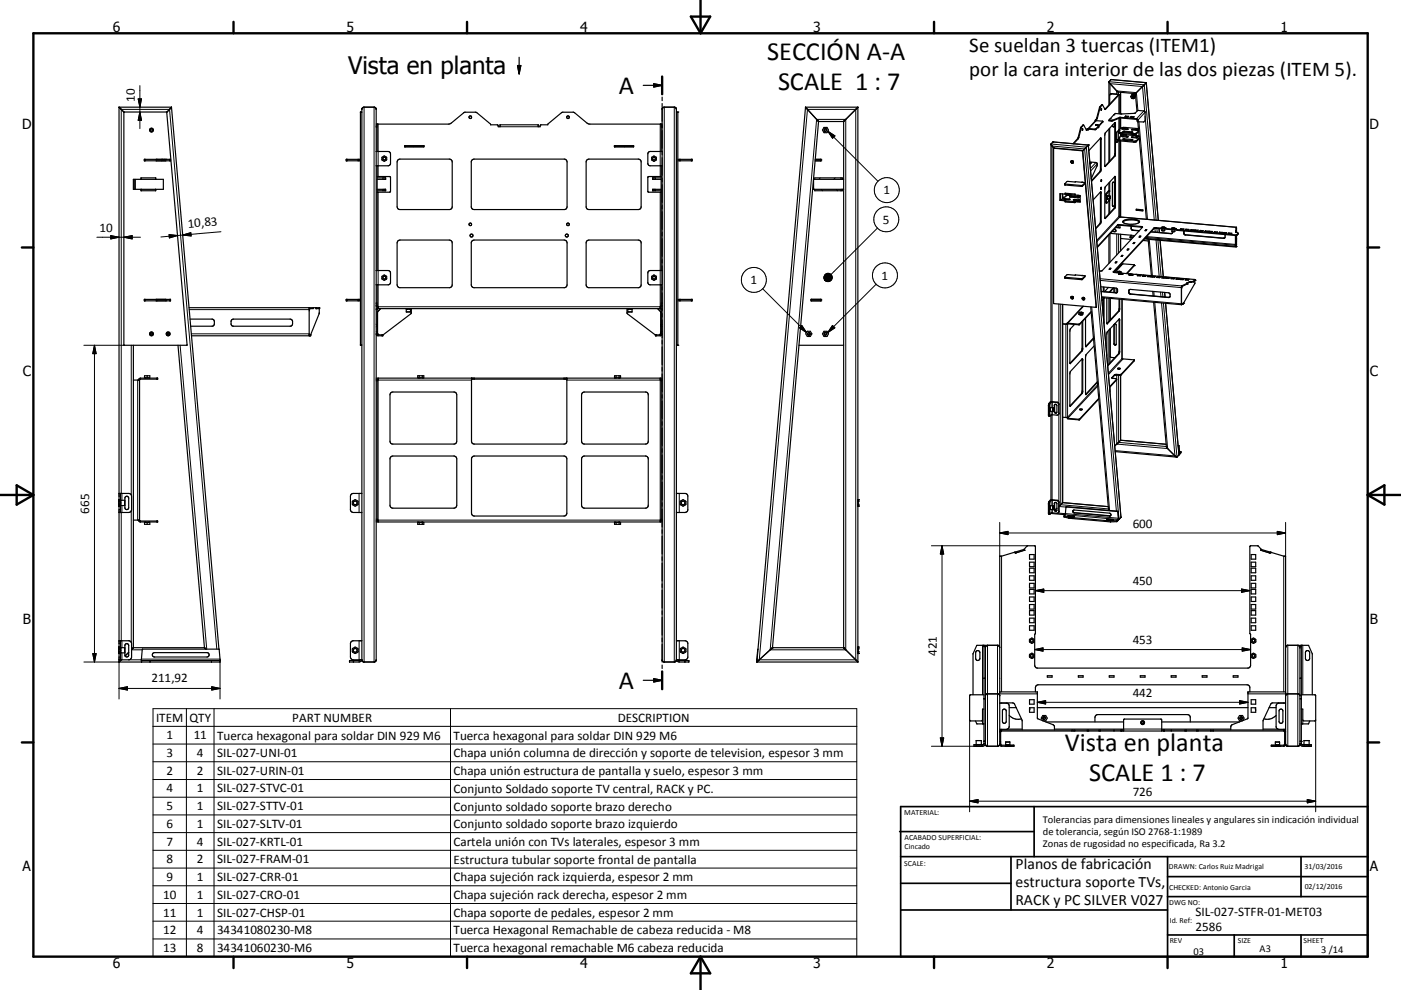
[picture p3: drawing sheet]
<svg xmlns="http://www.w3.org/2000/svg" width="420mm" height="297mm" viewBox="0 0 420 297" stroke-linecap="round" stroke-linejoin="round" font-family="sans-serif">
<defs><g id="words">
<g font-size="7.9">
<text x="230" y="18.1">SECCIÓN A-A</text>
<text x="185.5" y="28.1">A</text>
<text x="233.3" y="27.1">SCALE 1 : 7</text>
<text x="185.5" y="206.6">A</text>
<text x="319.3" y="225.4">Vista en planta</text>
<text x="326.6" y="234.4">SCALE 1 : 7</text>
</g>
<text font-size="7.2" x="104.4" y="22.1">Vista en planta</text>
<g font-size="6.3">
<text x="290.6" y="15.7">Se sueldan 3 tuercas (ITEM1)</text>
<text x="290.6" y="22.8">por la cara interior de las dos piezas (ITEM 5).</text>
</g>
<g font-size="4.7">
<text x="304.5" y="260.9">Planos de fabricación</text>
<text x="304.5" y="266.2">estructura soporte TVs,</text>
<text x="304.5" y="271.6">RACK y PC SILVER V027</text>
</g>
<g font-size="4.2">
<text x="33.9" y="9.6">6</text>
<text x="103.9" y="9.6">5</text>
<text x="173.9" y="9.6">4</text>
<text x="243.8" y="9.6">3</text>
<text x="313.9" y="9.6">2</text>
<text x="383.9" y="9.6">1</text>
<text x="6.7" y="38.7">D</text>
<text x="410.5" y="38.7">D</text>
<text x="6.9" y="112.9">C</text>
<text x="410.7" y="112.9">C</text>
<text x="6.9" y="187.1">B</text>
<text x="410.7" y="187.1">B</text>
<text x="6.8" y="261.4">A</text>
<text x="410.7" y="261.4">A</text>
<text x="33.9" y="290.4">6</text>
<text x="103.9" y="290.4">5</text>
<text x="173.9" y="290.4">4</text>
<text x="243.8" y="290.4">3</text>
<text x="313.9" y="290.4">2</text>
<text x="383.9" y="290.4">1</text>
</g>
<g font-size="3.9">
<text x="40.4" y="30.5" transform="rotate(-90 40.4 30.5)">10</text>
<text x="264.8" y="58.3">1</text>
<text x="29.8" y="69.6">10</text>
<text x="56.4" y="68.3" transform="rotate(-5 56.4 68.3)">10,83</text>
<text x="264.7" y="67.1">5</text>
<text x="264.3" y="83.9">1</text>
<text x="225" y="85.3">1</text>
<text x="26.8" y="154.1" transform="rotate(-90 26.8 154.1)">665</text>
<text x="339.6" y="158.3">600</text>
<text x="339.6" y="175.6">450</text>
<text x="280.8" y="196.8" transform="rotate(-90 280.8 196.8)">421</text>
<text x="339.6" y="193.3">453</text>
<text x="45.4" y="204.5">211,92</text>
<text x="339.6" y="209.1">442</text>
<text x="46.8" y="216.5">ITEM</text>
<text x="49.9" y="221.8">1</text>
<text x="56.8" y="216.5">QTY</text>
<text x="58.1" y="221.8">11</text>
<text x="65.1" y="221.9">Tuerca hexagonal para soldar DIN 929 M6</text>
<text x="87.6" y="216.5">PART NUMBER</text>
<text x="136" y="221.9">Tuerca hexagonal para soldar DIN 929 M6</text>
<text x="185.3" y="216.5">DESCRIPTION</text>
<text x="49.9" y="227.2">3</text>
<text x="59" y="227.1">4</text>
<text x="65.1" y="227.2">SIL-027-UNI-01</text>
<text x="136" y="227.2">Chapa unión columna de dirección y soporte de television, espesor 3 mm</text>
<text x="49.9" y="232.4">2</text>
<text x="59" y="232.4">2</text>
<text x="65.1" y="232.4">SIL-027-URIN-01</text>
<text x="136" y="232.6">Chapa unión estructura de pantalla y suelo, espesor 3 mm</text>
<text x="49.9" y="237.7">4</text>
<text x="59" y="237.7">1</text>
<text x="65.1" y="237.7">SIL-027-STVC-01</text>
<text x="136" y="237.8">Conjunto Soldado soporte TV central, RACK y PC.</text>
<text x="339.6" y="238.8">726</text>
<text x="49.9" y="243.1">5</text>
<text x="59" y="243.1">1</text>
<text x="65.1" y="243.1">SIL-027-STTV-01</text>
<text x="136" y="243.2">Conjunto soldado soporte brazo derecho</text>
<text x="49.9" y="248.4">6</text>
<text x="59" y="248.4">1</text>
<text x="65.1" y="248.4">SIL-027-SLTV-01</text>
<text x="136" y="248.5">Conjunto soldado soporte brazo izquierdo</text>
<text x="49.9" y="253.7">7</text>
<text x="59" y="253.7">4</text>
<text x="65.1" y="253.7">SIL-027-KRTL-01</text>
<text x="136" y="253.7">Cartela unión con TVs laterales, espesor 3 mm</text>
<text x="49.9" y="259">8</text>
<text x="59" y="259">2</text>
<text x="65.1" y="259">SIL-027-FRAM-01</text>
<text x="136" y="259.1">Estructura tubular soporte frontal de pantalla</text>
<text x="48.9" y="269.7">10</text>
<text x="49.9" y="264.3">9</text>
<text x="59" y="264.3">1</text>
<text x="59" y="269.7">1</text>
<text x="65.1" y="264.3">SIL-027-CRR-01</text>
<text x="65.1" y="269.7">SIL-027-CRO-01</text>
<text x="136" y="264.4">Chapa sujeción rack izquierda, espesor 2 mm</text>
<text x="136" y="269.7">Chapa sujeción rack derecha, espesor 2 mm</text>
<text x="48.9" y="275">11</text>
<text x="59" y="275">1</text>
<text x="65.1" y="275">SIL-027-CHSP-01</text>
<text x="136" y="275.1">Chapa soporte de pedales, espesor 2 mm</text>
<text x="358.4" y="274.9">SIL-027-STFR-01-MET03</text>
<text x="48.9" y="280.2">12</text>
<text x="59" y="280.2">4</text>
<text x="65.1" y="280.2">34341080230-M8</text>
<text x="136" y="280.3">Tuerca Hexagonal Remachable de cabeza reducida - M8</text>
<text x="358.4" y="279.4">2586</text>
<text x="48.9" y="285.6">13</text>
<text x="59" y="285.6">8</text>
<text x="65.1" y="285.6">34341060230-M6</text>
<text x="136" y="285.7">Tuerca hexagonal remachable M6 cabeza reducida</text>
</g>
<g font-size="3.1">
<text x="312.7" y="246.8">Tolerancias para dimensiones lineales y angulares sin indicación individual</text>
<text x="312.7" y="250.4">de tolerancia, según ISO 2768-1:1989</text>
<text x="312.7" y="254">Zonas de rugosidad no especificada, Ra 3.2</text>
<text x="357.8" y="286.5">03</text>
<text x="377.6" y="285.6">A3</text>
<text x="396.1" y="285.9">3 /14</text>
</g>
<g font-size="2.4">
<text x="271.1" y="244.4">MATERIAL:</text>
<text x="271.2" y="252">ACABADO SUPERFICIAL:</text>
<text x="271.2" y="254.7">Cincado</text>
<text x="271.1" y="259.7">SCALE:</text>
<text x="350.4" y="260.8">DRAWN: Carlos Ruiz Madrigal</text>
<text x="391.1" y="260.6">31/03/2016</text>
<text x="350.5" y="267">CHECKED: Antonio Garcia</text>
<text x="391.2" y="266.7">02/12/2016</text>
<text x="350.5" y="271.4">DWG NO:</text>
<text x="350.7" y="276.9">Id. Ref:</text>
<text x="350.7" y="282.8">REV</text>
<text x="371.1" y="282.9">SIZE</text>
<text x="390.8" y="283">SHEET</text>
</g>
</g></defs>
<g fill="none" stroke="#000" stroke-width=".36">
<path d="M155.2 19.7h.9l-.5 2.5zM155.6 17.2v5M35.7 32.2h15.7M35.7 32.2l1.5 1.4M35.7 32.2v166.4M37.2 33.6l12.8 .1 6 69.9-18.9-.1zM51.4 32.2l-1.4 1.5M51.4 32.2h.1M51.4 32.2l14.2 162.5M108.5 33.6h-.4v70h.4M108.7 32.3l3.5-.1 .4 .2 .2 .4v165.2l-.2 .4-.4 .2h-3.2l-.5-.6v-165.2zM112.8 37.2h21.9l4.8-3.5h3.3l4.3 3.5v.2h2l.2 .2 .1 .4h.5v-.6h11.5v.6h.5l.1-.4 .2-.2h2v-.2l4.6-3.5h3.3l3.9 3.2 .6 .3h21.9"/>
<path d="M113.1 37.2v8.2M192.9 25.6h5.6M196 25.1l2.5 .5-2.5 .5zM198.2 37.2v8.2M198.5 32.7l.7-.5h3l.6 .5v165.4l-.6 .5h-3l-.7-.5M198.5 23v5.3M198.5 29.1v1.1M198.5 31.1v167.5M202.8 33.6h.4v70h-.4M241.5 32.2h15.7M241.5 32.2l3.9 4.2M241.5 32.2h.1"/>
<path d="M241.5 32.2l-14.6 166.4M245.4 36.4v.1M245.4 36.5l-13.8 157.8M245.4 36.5h7.5M247 38.2h1l.4 .8-.4 .8h-1l-.4-.8zM252.9 36.4v157.9M253 36.4h-.1M253.1 36.3l-.1 .1M257.2 32.2v166.4M257.2 32.2l-4.3 4.2M324.5 38.6v.5M324.5 38.6h.1"/>
<path d="M324.5 39.1h.1M324.8 37.6l-.6 .7-.9 3.3-1.4 1.5M324.9 37.5l.8 1.6 .4-.4M324.9 37.5l-.9 .8-.9 3.2-1.4 1.6M324.9 37.5l-.1 .1M326.1 38.7v.1M326.1 38.7l-.4 .2M326.1 38.8v.2l.2-.1M326.1 38.9h.2M328.4 36.3l-2.2 2.4M328.5 38.9l-2.2-.1v.1M328.5 38.9h.1"/>
<path d="M328.6 36.2l-.2 .1M328.6 36.2l2 .2M328.6 37.6h.5M328.6 37.6h.3M328.6 37.6l-.1-.1 .2-.1 .5 .1-.3 .1M328.8 35.6l-.4 .7M328.8 35.6h.2M328.8 35.4v.2M328.8 35.4h.2M328.9 37.6h.1M329 35.6l-.4 .6M329 35.4v.2"/>
<path d="M329 38.3h.3M329.3 38.1v.2M329.5 37.9l-.2 .4M330.1 33l.1 .1M330.2 32.5l-.1 .5M330.2 32.5h.1M330.2 32.5v.6M330.5 31.4h-.2l-.7 .8-.8 3.2M330.5 31.4l-.7 .9-.8 3.1M330.5 31.4l.1 .1M330.6 31.5l.7 1.3M330.6 36.4l-2.1 2.3-2.1-.1-.3 .1"/>
<path d="M330.6 36.4v.2M330.6 36.6h.1M330.6 36.6l-2.1 2.3M331.3 32.8h.1M331.4 32.8h.1M332.5 24.6l2.7 3 5.2 .5M332.5 24.6v6.9M332.5 36v.2l.9 .1 2.5-.9 4.9 .4 .2 .7M332.5 38.7v9.9M332.5 36h1.1l2.2-.8 4.9 .4 .4 .2 .1 .7M332.7 38.5v9.8M332.9 35.6h.1"/>
<path d="M332.9 28.3h-.1M332.9 35.6l-.4 .4M332.9 28.2l2.4 .2M333.1 23.9h.1M333.1 23.9l-.6 .7M333.1 23.9l10.6 .9M333.6 37.5l-.1 .2M333.6 37.7l.5 .2M334 34.4h.1M334 34.4l-1.1 1.2M334 34.4l.3-.4 2.1 .2 3.7-.2 1-.9 2 .2 .2 .4v2.5l-.4 .4M334.2 36.9l-.1 1.1h-.4l-.1-.4"/>
<path d="M334.2 36.9v9.6l-.1 .3-2.8 3.1M334.2 36.8l.2 .4-.1 9.4-3 3.4v-9.9zM335.3 28.4l-4 4.4M335.3 28.4h.1M335.4 39.5v.4M335.4 39.9h.1M335.5 39v.3M335.5 39l.3 .1-.4 .4 .1 .2 4.4 .4 .7-.1 .8-.8M335.5 35.5v3.3l-.7 1v2.9M335.5 28.4l-4.1 4.4M335.5 28.4l-2.2-.3-.5 .2-.1 2.9M335.5 28.4v5.7"/>
<path d="M336 27.7v6.5M336 35.4v3.1M336.4 38.6h.1M336.4 38.6l1.8 .2M336.4 38.6l1.8 .1M336.7 39.5l2.9 .2zM336.7 39.5h.1M337.5 35l.7 .1M337.5 35l-.1 .1M337.5 34.8l.9 .1-.3 .3-.9-.1zM337.5 34.8v.2M337.6 38.3l3.7 .3"/>
<path d="M337.7 38.3h-1.6l-.6 .7M338.2 38.7v.1M339.1 35v.2M339.1 35.2l-.1 .1M339.1 35.2h.8M339.1 35h.9l-.2 .3-1-.1zM339.2 38.9l1.9 .1zM339.2 38.9h.1M339.3 28.5l.6 .1M339.3 28.5l-.3 .5 .3 .5 .6 .1M339.5 28.8l.3 .3M339.6 28.8a.23 .23 0 0 0-.2 .4 .23 .23 0 0 0 .4-.1"/>
<path d="M339.6 28.8l.2 .3M339.9 28.6l.3 .5M340 28.4l-.7 .1M340 28.4l.3 .6M340 28.4l-.1 .2M340.2 29.1l-.3 .5M340.3 29l-.4 .6M340.3 29l-.1 .1M340.4 28.1l.5 5.3M341 36.5h.1M341.1 36.5h.1M341.1 36.5l2.6 29.3"/>
<path d="M341.2 36.5l1.7 .1M341.3 38.6h.1M341.4 39.4l-1.1 1-4.9-.5M342.9 36.6h.1M343.6 24.8l-3.2 3.3M343.6 24.8h.1M343.7 24.8l3.6 41.3M40 53.8h9v3h-9zM40.3 53.8v3M40.6 53.8v3M42.3 53.8v-.4h4.4v.4M42.3 56.8v.4h4.4v-.4"/>
<path d="M42.3 53.4v.4M42.3 56.8v.4M43.3 47.8h7.8v.4h-7.8zM46.6 53.4v.4M46.6 56.8v.4M46.8 48.2v.1M48.5 48.2v.1M49.7 48.2v.1M107.3 47.8v.4M107.7 47.8v.4M108.1 47.8h-4.3v.4h4.3M112.8 45.4l3.7 .1 .6 .7v2.8l-.2 .5-.5 .2h-3.6"/>
<path d="M113.1 49.7v31.5M113.1 53h3.8l.2 .2-.1 4.4-3.9 .1M113.1 53.4h2.5v.4h-2.5M113.1 56.8h2.5v.4h-2.5M119.3 48l.6-.3h14.8l.6 .3 .3 .6v13.4l-.3 .6-.6 .3h-14.8l-.6-.3-.2-.6v-13.4zM121.3 43.7h5.8v.3h-5.8zM121.3 43.7h5.8M121.3 44h5.8M124.1 44h.1M127.1 43.7v.3M141.5 48l.7-.3 27.4 .2 .4 .7-.1 13.9-.7 .4-27.5-.1-.4-.8v-13.4zM176 48l.6-.3h14.8l.6 .3 .2 .6v13.4l-.2 .6-.6 .3h-14.8l-.6-.3-.3-.6v-13.4z"/>
<path d="M184.2 43.7h5.8v.3h-5.8zM184.2 43.7h5.8M184.2 44h5.8M187.2 44h.1M195.4 47.1l.6-.3 .7 .3 .1 .8-.8 .5-.6-.5zM198.2 49.7v31.5M198.2 53h-3.8l-.2 .2 .1 4.4 3.9 .1M198.2 53.4h-2.6v.4h2.6M198.2 56.8h-2.6v.4h2.6M198.5 45.4l-3.7 .1-.6 .7v2.8l.2 .5 .5 .2h3.6M203.2 47.8h4.3v.4h-4.3M203.6 47.8v.4"/>
<path d="M203.9 47.8v.4M244.3 53.8v-.4h8.3v.4M244.3 56.8v.4h8.3v-.4M244.4 47.8h1.7v.4h-1.7M252.1 53.4v.4M252.1 56.8v.4M252.9 53.8h-9v3h9M315.1 43.3v77.3M315.7 42.6l-.6 .7 .9 1.1M315.7 42.6h.1M315.7 42.6l10.6 .9M316 44.4l8.6 .8"/>
<path d="M316 44.5l-.1 46.5 12.7 1.2M316 44.5l8.4 .7M317.9 58.1v1.9M318.3 59.8l1.2 .4M318.3 59.8v.2M318.6 58.2v1.3M318.9 59.7l1.9 .1M318.9 59.7l1.8 .1M318.9 59.7h.1M319.3 58.2v-.2l3 .2v.3M319.3 58.2l-1.5-.1v2M319.4 58.2h-.1"/>
<path d="M319.4 58v.2l2.9 .3M319.7 58.3v.4M319.9 58.3v.4M320.3 58.3v.3M320.7 59.1l.5-.2 2.4 .3M320.7 59.1h.1M320.8 59.1l2.8 .1M320.8 59.8h-.1M321.2 48.3v.3l.5 .3M321.4 48.3l.4 .3M321.5 48.3l.2 .3M321.5 48.3a.23 .23 0 0 0-.2 .3 .23 .23 0 0 0 .4 0"/>
<path d="M321.5 48.2l.3 .3-.1 .4M321.5 48.2a.38 .38 0 0 0-.4 .5 .38 .38 0 0 0 .6 .2M321.8 59.9l1.9 .2zM322.3 58.5l1.6 .2v1.9l-1.6-.1M322.3 58.5h.1M322.4 54.5l2.9 .3M322.4 54.5h.1M322.4 54.5l-2.3-.1-.9 .7M323.2 58.6l-.3 .3M323.3 58.6l-.2 .3M323.6 59.2h.1M323.9 58.9l-4.1-.2-.6 .5-.3-.1-.6 .7"/>
<path d="M324.4 45.2l.1 .1M324.5 45.3l4.1 46.9M324.6 45.2l4 47M325.3 54.8l-.9 .9-5.2-.5M325.3 54.8v.3l-.9 .8-5-.4-.2-.4M326.3 43.5l-1.7 1.7M326.3 43.5h.1M326.3 43.5l9.8 111.7-.7 .6M326.4 45.2l3.7-3.8v9.7l-2.8 3.3M326.7 48.6l1.9 .1a.7 .7 0 0 1 .3 1.2l-1.7 3.7M326.7 48.8h.5l-.4 .3M326.8 49h.3"/>
<path d="M327.7 60l2.4-2.4v8.9l-.1 .6-1.5 1.6M329.9 41.5v9.8l-2.7 2.9M329.9 57.6v8.9l-.1 .6-1.3 1.4M330.1 56.2v.6M330.1 56.2h.1M330.2 54v.5zM330.2 56.2v.5M330.2 56.7l-.1 .1M330.2 53.9h.1M332 59.6l.1 .1M332 59.1v.5M332 59.2v.3"/>
<path d="M332 59.6h.1M332.1 59.7h.1M332.1 58.8v.1M332.1 58.9h.1M332.1 59.6v.1M332.1 58.9l-.1 .1M332.1 58.9v.7M332.1 58.7l-.1 .4M332.1 59.7h.6M332.1 58.8h.7M332.1 58.8h.1M332.5 54.9v2.4"/>
<path d="M332.5 57.4l-.7 .8v2.7M332.6 59.5v.1M332.6 59.6l.1 .1M332.7 57.3l-.5 .1-.6 .8-.1 2.3 .1 .4h.2M332.7 54.6v2.8h-.2M332.8 58.8l-.1 .7M332.8 58.8v.6l-.1 .1M332.8 59.3l-.1 .4M332.8 59.2l-.1-.2-.1 .5M333.6 54.7l-.1 6.9 .3 .4 .3-.2M333.6 54.7h.4l.2 .3-.1 6.8M333.6 54.7l-.1 .2"/>
<path d="M334.2 53v9.1l-.1 .3-2.8 3.1M334.2 52.9l.2 .4-.1 8.9-3 3.4v-9.4zM334.8 42.7v.1M334.8 41.8l.6 .1M334.8 41.9l.5 .1M335.3 42l-.5 .6M335.4 41.8v.4M335.4 42.2l-.6 .6M335.4 42.2h.1M335.5 41.3v.3M335.5 41.3l.3 .1-.4 .4M335.5 42.2l.1 22.9 35 3.1"/>
<path d="M336 40v.8M336 42.3v22.8M336.1 40v.4M336.1 40.4l1.6 .1M336.1 40.3l1.6 .2M336.1 40v.3M336.1 40.3v.1M336.4 40.9l1.8 .1M336.4 40.9h.1M336.7 41.8l2.9 .2-.5 .1zM337.7 40.5h.1M337.7 40.5l3.8 .3"/>
<path d="M337.7 40.5a2.46 2.46 0 0 0-2.2 .8M338.2 41h.1M339.2 41.2l1.9 .1zM339.2 41.2h.1M339.6 41.9v.1M340.6 40.7l.9 .3M340.7 40.7l.8 .2M341.6 41.3l-.9 .9-.6 .2-4.7-.6M341.6 41.5l-.9 1-.4 .2-4.8-.5M119.3 72.3l.6-.3h14.8l.6 .3 .3 .6-.1 13-.8 .4h-14.8l-.6-.2-.2-.7v-12.5zM141.5 72.3l.7-.3 27.4 .1 .4 .8-.1 13-.7 .4h-27.3l-.4-.2-.2-.7v-12.5zM176 72.3l.6-.3h14.8l.6 .3 .2 .6-.1 13-.7 .4h-14.8l-.6-.2-.3-.7v-12.5z"/>
<path d="M317.8 60.1l1.5 .2M317.9 60l1.5 .2M317.9 60l-.1 .1M319.3 60.3v.2M319.3 60.5l3 .3M319.4 60.5h-.1M319.4 60.2v.3M319.4 60.5l2.9 .3M319.4 60.2l2.9 .3M319.4 60.2h.1M319.4 60.2l-.1 .1M319.5 60.2h-.1"/>
<path d="M322.3 60.5v.3M322.3 60.7v.1M322.4 60.4v.1M322.4 60.4l1.5 .1M322.4 60.4l-.1 .1M323.9 60.4h-1.5M329 74l6.2-6.6 7.4 .7-12.1 13.1-.9 .1M331.8 60.9h.1M332.5 60.2v4M332.5 70.5v8.5M332.5 60.2h.2v3.7M332.5 60.2l-.7 .7"/>
<path d="M333 69.9l6.1 .7-.3 .7M333.5 69.4l.8 .1zM333.6 61.5l.2 .4h.3M334 68.8l.5 .3-.2 .4M334.5 69.4h-.1M334.6 78.5l.3 .1-.3 .3-.3-.1zM334.6 78.5v.2M334.6 78.7h.1M334.6 78.7l-.1 .1M334.6 68.2l1.2 .1M335.8 67.6v.8l-1.3-.1M335.8 79.5h.3"/>
<path d="M335.9 79.5h.3M336 70.3v5M336 79.4v.1M336 71.6l3.1 .2M336.4 76.6v.2M336.4 76.6h.3l-.3 .3h-.3zM336.4 76.8h.1M336.4 76.8l-.1 .1M336.7 66.6a5 5 0 0 1 4.9 0M336.7 66.3a5.1 5.1 0 0 1 4.9 .1 1.77 1.77 0 0 1-2 .9l-1.5-.1a1.05 1.05 0 0 1-1.4-.9zM338.2 74.7h.3l-.6 .3zM338.2 74.7v.2"/>
<path d="M338.2 74.9h.1M338.2 74.9l-.1 .1M338.8 71.1h.1M338.8 71.3h.1M338.9 71.3l.7 .1M338.9 71.1l.8 .1M340 72.7l.2 .1-.5 .3zM340 72.7v.2M340 72.9l.1 .1M340 72.9l-.1 .2M340 79.5l-3.3-.3-2.6 2.5M340 79.5h.1"/>
<path d="M340.1 79.5l-2.4 2.6M340.1 79.5l-2.2 2.6M340.7 62.8l1.9 .1v.4l-1.9-.2zM340.7 62.8v.3M341.6 69.2l-2.2-.3-.2-1-.1 .7 .2 .4 2.2 .3M341.8 70.8h.2l-.5 .3zM341.8 70.8v.2M341.8 71h.1M341.8 71l-.2 .1M342.5 68.2l-7.3-.6-6.2 6.6M342.7 72.1l1.6 .2M343.1 71.7l27.5 2.4v-.2"/>
<path d="M343.3 71.5l27.1 2.4M343.5 68.9h.3l-.2 .3h-.3zM343.5 68.9v.2M343.5 69.1h.2M343.5 69.1l-.1 .1M344.2 71.8l1 10.9M345.1 69.6l6 .5M345.1 69.5l6 .6M347.5 68.6l.1 1.1M347.8 72.1l1 10.9M348.2 68.2l.1 .2M348.2 68.2v.1"/>
<path d="M348.2 68.2l1.1 .1M348.2 68.2h.1M348.3 68.6v.6l.3 .1 .6-.1v-.5M348.3 68.4h.1M348.4 68.4l.5 .1M348.4 68.4h.4M348.4 68.4h.1M348.4 68.3h.1M348.5 68.2l.5 .1zM348.5 68.7h.2M348.8 68.4h.1M348.8 68.4v.1"/>
<path d="M348.9 68.4v.1M349.2 68.3v.1M349.2 68.4l-.3 .1M349.2 68.3l-.3 .1M349.3 68.3h.1M349.3 68.3h-.1M351.3 70l-.2 .1M351.3 70l-.1 .1M351.3 68.9l.1 .5 .3 .1 .5-.1v-.4M351.4 68.7h.1M351.4 68.6v.1M351.4 68.7h.5"/>
<path d="M351.5 68.6h.1M351.5 69.5l-.2 .5M351.5 68.6h.5M351.5 68.9h.2M351.7 68.9l.1 .1M351.9 68.7h.1M352 68.7h-.1M352 68.7h.1M352 68.5l-.5 .1M352 68.5h.1M352.1 68.6h-.1M352.1 68.5v.1"/>
<path d="M352.3 68.6h.1M352.3 68.6l-.4 .1M352.3 68.6l-.3 .1M352.3 68.6l-.6-.2-.4 .1 .1 .1M352.9 69l-6.4-.5-.6 .1-12.1 13.1M352.9 69v.1M352.9 69.1h.1M353 69.1h.1M353 69.1l17.6 1.6 .6-.5v-.2M354 68.6l1 .1-.3 .3-.9-.1zM354 68.8l.8 .1M354 68.8l-.1 .1"/>
<path d="M354 68.6v.2M355 69.3v.8l.4 .3 11.7 1-11.7-.9-.5-.4zM355.6 68.8h.9l-.3 .3-.9-.1zM355.6 68.9l.7 .1M355.6 68.9l-.1 .1M355.6 68.8v.1M356.8 69.2l.3-.3 .9 .1-.3 .2zM357.1 69.1h.7M357.1 69.1l-.1 .1M357.1 68.9v.2M358 69.3l.3-.3 .9 .1-.2 .3zM358.3 69.2h.8"/>
<path d="M358.3 69.2l-.1 .1M358.3 69v.2M359.6 69.4l.3-.3 .9 .1-.3 .3zM359.9 69.3l.7 .1M359.9 69.3l-.2 .1M359.9 69.1v.2M361.4 69.3h.9l-.3 .3-.9-.1zM361.4 69.4l.7 .1M361.4 69.4l-.1 .2M361.4 69.3v.1M362.6 69.4h.9l-.2 .3-1-.1zM362.6 69.6h.8"/>
<path d="M362.6 69.6l-.1 .1M362.6 69.4v.2M364.1 69.5l.9 .1-.2 .3-.9-.1zM364.1 69.7l.8 .1M364.1 69.7l-.1 .1M364.1 69.5v.2M365.6 69.6l1 .1-.3 .3-.9-.1zM365.6 69.8l.8 .1M365.6 69.8l-.1 .2M365.6 69.6v.2M366.9 69.8h.9l-.3 .3-.9-.1zM366.9 70h.7"/>
<path d="M366.9 70l-.1 .1M366.9 69.8v.2M367.2 70.4l-.1 1M368.4 69.9l.9 .1-.3 .3-.9-.1zM368.4 69.9v.2M368.4 70.1l.7 .1M368.4 70.1l-.1 .1M370.4 73.7v.1M370.4 73.7h.1M370.4 70.6v3.3M370.4 69.1l.1 .6h.2M370.4 69.1h.2"/>
<path d="M370.4 69.1v.1M370.5 70.7l-.1 3.2M370.6 68.4h.1M370.6 68.2v.9M370.6 68.4l.1 .9M370.6 68.2h.1M370.6 68.4l.1 .1M370.6 69.1l.1 .6M370.7 73l-.1 .6M370.7 68.2v1.5M370.7 69.7l.5 .3M370.7 70.7l-.1 3.2h-.2"/>
<path d="M370.7 71.8l-.1 2M371.2 70l-.6 .5-24.6-2.1-12.2 13.2M43.3 89.8h7.8v.4h-7.8zM46.8 89.8h.1M49.7 89.8h.1M56.7 92.3h39.1v.3h-1.1v-.3M57 95.7h6.6l.5 .2 .2 .6-.1 .9-.5 .4-6.5 .1M69.5 95.9l.5-.2h17l.6 .4 .1 1.1-.2 .5-.5 .2h-17l-.4-.1-.3-.4zM92.7 92.3v8.4M92.9 92.6l-.2 .7M93.9 92.3v.3h-1.2M95.7 92.6v1.6l-2.6 6.3"/>
<path d="M107.3 89.8v.4M107.7 89.8v.4M108.1 89.8h-4.3v.4h4.3M112.8 81.2h3.7l.6 .7v2.8l-.2 .5-.5 .2h-3.6M112.8 97.3h.3M113.1 85.4v6.3M113.1 91.7l-.3 .1 .4 .2M113.1 91.7l.1 .3M113.2 93.6v6.4M113.2 92l.2 .6M113.4 92.6l-.3 .3v7.3M113.4 92.6h84.5"/>
<path d="M113.4 92.3l-.5 .2-.1 .4M114.1 92.6l-.9 1M114.6 82.9l.7-.4 .6 .5v.6l-.8 .5-.6-.5zM121.8 92.6v1h1.3v-1M121.8 92.7h1.3M121.9 92.6h.4M122.5 92.6h.5M123.3 92.6l-.2 1.6-8.2 6.3h-1.5l-.3-.3M188 92.6l.1 1.6 8.3 6.3h1.5l.3-.3M188.2 92.6v1h1.3v-1M188.2 92.7h1.3M188.3 92.6h.5"/>
<path d="M189 92.6h.4M195.4 82.9l.6-.4 .7 .4v.9l-.5 .3-.8-.3zM197.1 92.6l1 1M197.2 92.6l1 1M197.9 92.6l.3 .3v7.3M197.9 92.3l.5 .2 .1 .4M198 92l-.1 .6M198.1 93.6h.1M198.1 93.6v6.4M198.2 93.6v6.4M198.2 85.4v6.3M198.2 91.7h.3l-.5 .3"/>
<path d="M198.2 91.7l-.2 .3M198.2 97.3h.3M198.5 81.2h-3.7l-.6 .7v2.8l.2 .5 .5 .2h3.6M203.2 89.8h4.3v.4h-4.3M203.6 89.8v.4M203.9 89.8v.4M242 99.4h.9l.5 .8-.5 .7h-.9l-.4-.7zM243.2 89.8h2.9v.4h-2.9zM243.2 89.8v.4M247 99.4h1l.4 .8-.4 .7h-1l-.4-.7zM318.6 97.2h1.4M318.6 91.3v59.5"/>
<path d="M318.6 97.1l1.3 .1M319.9 97.2h.2M319.9 97v.2M320.1 97.2h-.1M320.1 97.1v.1M320.1 97.1h.1M320.1 97h-.2M320.1 97v.2M321.2 89a.42 .42 0 0 0 .1 .5 .42 .42 0 0 0 .5 0M321.4 89l.4 .3M321.5 89l.2 .1M321.5 89a.23 .23 0 0 0-.2 .3 .23 .23 0 0 0 .3 .1 .23 .23 0 0 0 .1-.3"/>
<path d="M321.5 88.9a.38 .38 0 0 0-.4 .5 .38 .38 0 0 0 .7 .1M321.5 88.9l.2 .1M321.7 89l.1 .5M322.2 97.3l-1.3 1.4-.1 .5v9.8M322.4 82.5h.1M322.4 82.5l2.9 .2M322.4 82.5l-2.3-.1-.9 .7M323.4 93.9v.4l.5 .1M323.4 93.9l.5 .1M323.7 94.4h.2M323.9 93.8l.4 .1zM323.9 94v.4"/>
<path d="M324.3 93.8v.1M324.4 94.4h-.5M324.4 94.4h.1M324.4 96.6v8.4l-3.6 4M324.5 94v.4M324.5 94h-.6M324.6 89.3a.41 .41 0 0 0 .1 .5 .41 .41 0 0 0 .5 0M324.6 94.4h-.1M324.6 96.4v8.5l-3.8 4.1M324.7 91.9l-4.7 5.1M324.7 93.8l-.1 .5M324.7 93.8l-1.1-.1-.2 .2"/>
<path d="M324.7 93.8l-.2 .2M324.8 89.3l.3 .3M324.9 89.2a.38 .38 0 0 0-.4 .5 .38 .38 0 0 0 .7 .1M324.9 89.2l.3 .2M324.9 89.3a.23 .23 0 0 0-.2 .3 .23 .23 0 0 0 .4 0v-.1M325.1 89.4v.1M325.2 89.4v.4M325.3 82.7v.3l-.9 .9-5-.4-.2-.4M325.3 82.7l-.9 .9-5.2-.5M325.5 95.5v8.4M327 92.1l5.3 60.7 .2 .3M327.1 93.5l-3.4 3.7-3.6-.2"/>
<path d="M327.1 93.7l-3.5 3.7-3.5-.2M330 86l4.6 .4a.81 .81 0 0 1 .4 1.3M330.2 87.5l4.6 .3M330.3 89.3l24 2.1M330.8 86.1v1.4M330.8 89.7v5.1M331 89.3l-.6 .7M331 86.1v1.4M331 89.5v7.5M331.1 89.4l-.7 .7M331.8 89.4l.1 7.6M332.3 86.2l-1.2 1.3"/>
<path d="M332.5 89.5v6.9M332.5 99v10.2M332.8 80.5h.3l-.6 .3zM332.8 80.5v.2M332.8 80.7h.1M332.8 80.7l-.1 .1M332.9 80.7h.1M332.9 87.5v.2M332.9 89.5v6.5M332.9 98.6v8.4l.2 .2 1.1 .1M333.7 86.4l-1.2 1.2M333.8 81.6h.1"/>
<path d="M333.8 81.6l2 .3M333.9 86.4l-1.2 1.2M334 86.4v1.4M334 97.4v5.8l.2 .3h.3M334.1 97.3l-.1 5.8 .2 .3h.4M334.2 97.2l.3 .1 .2 .2-.2 6M334.7 86.5v1.3l-4.5-.4M334.8 81.6v.2M334.8 81.6l.5 .1M335 87.7l-.2 .1M335 87.7l-.3 .2M335.2 81.6h.5z"/>
<path d="M335.2 81.5v.1M335.3 81.7v.2M335.5 95.8l-.1 10.1-3.3 3.7M335.5 82.2h.1M335.5 89.7l-.2 3.6-3.4 3.8M335.5 95.7l-3.6 4-.1 7M335.5 82.2l.5 .1M335.6 82.2h.4M335.6 95.7v10.4l-3.5 3.7M335.6 95.7h-.1M335.7 82h.5zM335.7 89.8l-.1 3.4-3.6 3.9-.1-.1"/>
<path d="M335.8 81.9l-.4 .1 .1 .2M335.8 81.9l.6 .2M335.9 81.7v.2M335.9 81.7h-.6M336 82.2v.1M336.1 81.5v.4M336.1 81.5l-.2 .2M336.1 81.5l-.5-.1-.8 .2M336.1 82.2h.1M336.1 82.2h-.1M336.2 82v.1M336.3 81.9l2.6 .3"/>
<path d="M336.4 82.2h-.4M336.4 82.1v.1M336.4 89.8v17.7M336.4 82.1l-.4 .2M336.4 82.1l-.3 .1M336.5 82.1h-.1M338.5 87v.8l.4 .4M338.5 87l-.1 .9 .3 .3 11.9 1M338.5 87l.4-.2 11.4 1 .5 .4-.2 1M338.5 82.5h.1M338.6 86.9l-.1 .1M338.6 82.5h.1"/>
<path d="M338.6 82.5h.5M338.7 82.3h.6zM338.9 82.2l-.4 .1v.2M338.9 82.2h.5M339 82.5h.1M339.2 82.5h-.2M339.2 82.5h-.1M339.3 82.2l1.1 .1M339.4 82.2l.1 .2M339.4 82.4h.1M339.5 82.4l-.4 .1M339.5 82.4l-.3 .1"/>
<path d="M339.5 82.4h.1M340.4 82.3h.1M340.4 82.3l17.9 1.6M341.2 82.4l.9 .1-.2 .3-.9-.1zM341.2 82.6l.8 .1M341.2 82.6l-.1 .1M341.2 82.4v.2M342.8 82.6l.9 .1-.3 .2h-.9zM342.8 82.8h.7M342.8 82.8l-.1 .1M342.8 82.6v.2M344.3 82.7l.9 .1-.3 .3-.9-.1z"/>
<path d="M344.3 82.9l.7 .1M344.3 82.9l-.1 .1M344.3 82.7v.2M345.5 82.8l.9 .1-.2 .3-1-.1zM345.5 83l.8 .1M345.5 83l-.1 .1M345.5 82.8v.2M345.6 87.4l.1 1.4M345.9 90.7l3.8 43.3 3.1 3.1M347 82.9l.9 .1-.2 .3-.9-.1zM347 83.1l.8 .1M347 83.1l-.1 .1"/>
<path d="M347 82.9v.2M348.5 83.1l1 .1-.3 .2h-.9zM348.5 83.3h.8M348.5 83.3l-.1 .1M348.5 83.1v.2M348.8 83.3v.1M349.2 87.7l.1 1.4M349.5 91l4 45.4-.7 .7M349.8 83.2l.9 .1-.3 .2h-.9zM349.8 83.4h.7M349.8 83.4l-.1 .1M349.8 83.2v.2"/>
<path d="M350.6 89.2l-.3 .1M351.3 83.3l.9 .1-.3 .3-.9-.1zM351.3 83.5l.8 .1M351.3 83.5l-.1 .1M351.3 83.3v.2M352.6 83.7l.2-.2h1l-.3 .3zM352.8 83.6l.8 .1M352.8 83.6l-.1 .1M352.8 83.5v.1M353.8 83.9l.3-.3h.9l-.3 .3zM354.1 83.7l.7 .1M354.1 83.7l-.1 .2"/>
<path d="M354.1 83.6v.1M354.2 91.3v.1M354.2 91.4h.1M354.2 91l.1 .2M354.3 91.2h.1M354.3 85.8v.2M354.3 91.2v.2M354.3 85.8l-.1 .4 .1-.2M354.3 86l-.1 5.3M354.3 91.4h.1M354.5 91.1v.2M354.5 91.1l-.2 .1"/>
<path d="M354.5 91.3l-.2 .1M354.6 85.8l-.4 .8M354.7 91.2h.1M354.7 91.2l-.2 .1M354.8 90.9l-.1 .3M355.6 83.7l.9 .1-.3 .3-.9-.1zM355.6 83.7v.2M355.6 83.9l.7 .1M355.6 83.9l-.1 .1M355.9 85l-1.6 .8M355.9 85v.2l-1.6 .8M357 84.5v.2l.9-.1"/>
<path d="M357 84.5l-1.3 .5h.2M357 84.5l-1.1 .5M357.9 84.5v.1M358.2 84.2v.9l-3.4 5.8M358.3 83.9h.1M358.3 83.9l-.4 .5-.9 .1M358.3 83.9l-.4 .6M40 114h1.8M40 103.6v90.7M41.8 114v42M42.1 113.4h5.2v.3h-5.2M42.1 113.7l-.3 .3"/>
<path d="M42.1 113.4l-.4 .3-.1 .3M42.1 113.4v.3M43.3 113.4v-.7h1.6v.7M43.5 113.4h1.2M44.1 112.7v.6M45.1 100.2h.7M45.1 100.2a.36 .36 0 0 1 .3-.4 .36 .36 0 0 1 .4 .4M45.1 100.2a.35 .35 0 0 0 .3 .3 .35 .35 0 0 0 .4-.3M53.4 103.6l7.9 90.7M57.4 100.7h35.7v-.2l-.1 .2M92.7 100.3l.1 .4M112.8 113.4h85.7"/>
<path d="M112.8 113.7h.6M113.1 114v42M113.1 100.2h-.3v.1l.4 .4h1.6v-.2M113.2 100l.3 .5M113.2 100l.4 .5M113.4 113.4v.6h-.6M117.2 117.8l.6-.2h18.3l.6 .2 .2 .6v14l-.2 .6-.6 .2h-18.3l-.6-.2-.3-.6v-14zM125.6 113.3v.1M125.6 113.4l-.4-.1v-.6h1.9v.7M125.7 112.7v.7M125.9 113.4h1M126.6 112.7v.6"/>
<path d="M126.7 113.3v.1M141.4 113.7h28.5M141.4 113.4v19l.2 .6 .6 .2h26.9l.6-.2 .2-.6v-19M174.6 117.8l.6-.2h18.3l.6 .2 .3 .6v14l-.3 .6-.6 .2h-18.3l-.6-.2-.2-.6v-14zM184.2 113.4v-.7h1.8v.6l-.3 .1M184.3 113.4h1.1M184.6 113.3v.1M184.7 112.7v.6M185.6 112.7v.7M197.9 113.4v.6h.6M197.9 113.7h.6M198.1 100h.1"/>
<path d="M198.1 100l-.4 .5M198.2 100l-.4 .5M198.2 114v42M198.2 100.2h.3l-.4 .5h-1.6v-.2M239.5 103.6h13.4M324.4 107.7v10.1l-3.6 4M324.4 107.6l-3.5 3.9-.1 .3v10M324.5 107.6l.1 10.1-3.7 4.2M324.5 107.6h-.1M327.8 101.4l-2.3 2.5M327.8 101.6l-2.3 2.3M328 103.8l-2.5 2.8v11.7"/>
<path d="M329 114.5l-3.5 3.8M329 114.7l-3.4 3.7-.1-.1M329.4 119.7l-5.7 6.2-3.6-.2v-.2M329.4 119.5l-5.7 6.2-3.6-.2M334.8 113.7l-2.1 2.5M334.8 113.7l-2.2 2.4M335.2 110.7h.5M335.4 110.7h.1M335.7 110.7l.1-.2-.2-.1-.5 .2 .5 .1M335.7 110.7h-.1M336 112.6v19.5M336 112.6h-1.7l-.9 .8"/>
<path d="M336.4 107.6l.2 .2 3.4 .2M336.4 107.5v.1M340 108h.1M340.1 108v.2l-4.1 4.4M340.1 108l-3.9 4.2-2 .2-.9 .9 1.5 .4M117.2 137.1l.6-.3h18.3l.6 .3 .2 .6v13.9l-.2 .6-.6 .3h-18.3l-.6-.3-.3-.6v-13.9zM141.6 137.1l.6-.3 27.3 .1 .4 .8-.1 16.7-.7 .4-27.3-.1-.4-.7v-16.3zM174.6 137.1l.6-.3h18.3l.6 .3 .3 .6v13.9l-.3 .6-.6 .3h-18.3l-.6-.3-.2-.6v-13.9zM314.7 123.3l.2 .1M314.7 122.8l.1 .1M314.8 123.3h.1M314.8 123.1l-.1 .1"/>
<path d="M314.9 122.5v.9M314.9 122.5l-.1 .1M314.9 122.3v.2M314.9 123.4h.1M314.9 123.4h.8M314.9 122.4v.1M314.9 122.3v.1M315 122.3l-.3 1M315 122.3h-.1M315 122.3l.8 .1M315.1 124.5v25.5M315.1 124.5l-.4 .4"/>
<path d="M315.6 123.1l.1 .2M315.7 123.4h.1M315.7 123.3h.1M315.8 122.4v.2M315.8 122.4l-.1 1M315.8 122.6l-.1 .7M315.8 122.5l-.2 .5M315.9 122.6l-.2 .8M316.2 121.4l-.1 2.1a.41 .41 0 0 0 .3 .4 .41 .41 0 0 0 .4-.2M316.2 121.4v2.2l.3 .3 .3-.1M316.2 121.4l.3-.1 .3 .3v2.1M316.2 121.3v.1"/>
<path d="M317.4 124.2l-.1-3.2-.3-.2-1.7-.2-.5 .4-.2 .6 .1 3.3M317.4 124.2l-.4 .3h-1.9M317.5 124.2l-.2 .2M317.5 124.2l-.1-3.3-.5-.2-2-.1-.6 1v3l.4 .3M318.6 125.2h1.4M319.9 125.3l.2 .2M320.1 125.2v.3M320.1 125.2h-.1M320.8 121.8v.1M320.8 121.9h.1M323.8 122.9h.5M324.5 122.8l-.6-.1-.1 .2"/>
<path d="M324.5 122.8v.1M324.5 122.9h-.2M334.4 135.5l18.4 1.6M335.3 132.7l-1.1 1.1M335.4 132.7h-.1M336 132.1l13.6 1.2M336 132.1l-.6 .6M353.2 133.7l.3 .1 .2 1.9M353.2 133.8l.2 .1 .2 1.9M353.4 136.2h.3M353.6 135.8l.1 .4M353.6 135.4l.4 .1"/>
<path d="M353.7 135.7v.2M353.7 135.7l-.1 .1M353.7 135.9h.1M353.7 136.2h.1M354 135.5h.1M354 135.5l-.3 .7M354 135.6l-.3 .3M35.6 150.3l.1 .1M35.6 151.3h.1M35.7 149.9v1.9M35.7 150.4v.1M35.7 150.4l-.1 .1"/>
<path d="M35.7 149.9v.1M35.7 148l3.1 .1 .4 .2 .2 .6v4l-.2 .6-.6 .3h-2.9M35.7 151.3l-.1 .1M35.7 151.3h.1M36.1 148v5.8M36.1 151.4l.1 .3M36.1 150.6v.5M36.1 150.1h.1M36.2 150.1l-.1 .2M36.2 150.1h1.2v1.6h-1.2M36.2 150.1v1.6M37.5 149.1a.57 .57 0 0 1 .7-.2 .57 .57 0 0 1 .4 .6v2.8a.57 .57 0 0 1-.6 .6 .57 .57 0 0 1-.6-.6z"/>
<path d="M40 156h1.8M41.6 156l.2 .5 .3 .1M41.8 156l.3 .3M42.1 156.3h5.2v.3h-5.2M42.1 156.3v.3M43.3 156.6v.7h1.6v-.7M43.5 156.6h1.2M44.1 156.7v.6M105.7 150.3l.7-.4 .9 .4v1.1l-.7 .4-.9-.4zM108.5 148l-2.8 .1-.4 .2-.2 .6 .1 4.4 .7 .5h2.6M112.8 156.6h85.7M112.8 156.3h.6"/>
<path d="M112.8 156h.6v.6M125.2 156.6v.7h1.9v-.6l-.4-.1M125.4 156.6h1M125.6 156.6v.1M125.7 156.7v.6M126.6 156.6v.7M184.2 156.6v.7h1.8v-.6l-.3-.1M184.3 156.6h1.1M184.6 156.6v.1M184.7 156.7v.6M185.6 156.6v.7M197.9 156.3h.6"/>
<path d="M198.5 156h-.6v.6M202.8 148l2.8 .1 .5 .3 .1 .5-.1 4.4-.7 .5h-2.6M204 150.3l.7-.4 .9 .4v1.1l-.7 .4-.9-.4zM257.2 150v1.8M257.2 151.3v.1M257.2 150.4h.1M314.4 154.3h.1M314.5 154.3h.2M314.7 152.7l.2 .1M314.7 152.3l.1 .1M314.8 152.8h.1M314.8 152.6v.2"/>
<path d="M314.8 152.5l-.1 .1M314.9 152.8h.1M314.9 151.9l-.1 .7M314.9 151.9l-.1 .1M314.9 151.8v.1M314.9 152.8l.8 .1M314.9 151.7v.1M315 151.7l-.3 1M315 151.7h-.1M315 151.7l.8 .1M315.1 154l4.3 .4M315.1 154h.1"/>
<path d="M315.1 153.9l-.4 .4M315.3 153.9l-.2 .1M315.6 152.6l.1 .3M315.7 152.9h.1M315.7 152.7h.1M315.8 152h.1M315.8 152.7h-.1M315.8 152l-.2 .4M315.8 151.8v.3M315.8 151.8l-.1 .9M315.8 152.7l-.1 .2M315.8 152.1v.6"/>
<path d="M315.9 152.1l-.1 .6M316.2 150.8l.3-.1 .3 .3 .1 2a.4 .4 0 0 1-.5 .4 .4 .4 0 0 1-.3-.4zM316.2 150.8v2.2l.2 .2h.4M316.9 152.5l-.7 .6M317.4 153.6l-.1-3.1-.4-.3-1.7-.1-.4 .4-.2 .7 .1 3.1M317.4 153.6l-.4 .4-1.9-.1M317.5 153.6l-.1-3.2-.5-.3-1.3-.1a1.04 1.04 0 0 0-1.3 1l.1 3.3M317.5 153.6l-.2 .2M318.6 150.8l13.7 1.2M318.6 150.8l-1.1 1.1M319 154.8v.3l1.5 .4M319 154.8l1.5 .4"/>
<path d="M319.4 154.4l-.4 .4M319.6 152.2l-.2 2.2M319.6 152.1l15.4 1.3 .3 2.1M319.6 152.1v.1M319.7 152l-.1 .1M319.8 152l15.3 1.4 .3 2M319.8 152h-.1M320.1 154.9l.6-.2 1.5 .3-.6 .1zM320.1 154.8v.1M320.5 155.5h.1M320.5 155.2h.1M320.5 155.5l12.4 1.1 2-.1"/>
<path d="M320.5 155.2l12.4 1.1 2-.1M320.6 155l1.1 .1M321.8 153.1l-.1 .5 .4 .3 10.5 .9 .4-.2M321.8 153.1l10.8 .9 .4 .2v.4M321.8 153.1v.4l.4 .3 10.8 .8M331.8 155.9l.6-.1 1.5 .2-.4 .2zM332.3 156.1l1.1 .1M334.9 156.5h.1M334.9 156.2h.1M335.3 155.5l-.4 .7M335.4 155.4l-.1 .7-.4 .4M335.4 155.4l-.1 .1"/>
<path d="M304.3 165.6l-4.6 1.3v56.4M304.3 165.6h.1M307 164.8l1-1 2.1-.1 .3 .2v26.2l-.2 .2M307 164.8l.1 .3-2.7 .8-.1-.3M307 164.8l-2.7 .8M307 164.8h.1M308.7 168.7h1.3v1.3h-1.3zM308.7 172.8h1.3v1.3h-1.3zM308.7 176.8h1.3v1.4h-1.3zM308.7 179.1h1.3v1.4h-1.3zM308.7 175h1.3v1.4h-1.3zM308.7 170.5h1.3v1.3h-1.3z"/>
<path d="M308.7 166.4h1.3v1.4h-1.3zM375.1 166.4h1.4v1.4h-1.4zM375.1 168.7h1.4v1.3h-1.4zM375.1 170.5h1.4v1.3h-1.4zM375.1 172.8h1.4v1.3h-1.4zM375.1 175h1.4v1.4h-1.4zM375.1 176.8h1.4v1.4h-1.4zM375.1 179.1h1.4v1.4h-1.4zM378 165.1l2.8 .8M378 165.1h.1M378.1 164.8l7.3 2.1v56.4M378.1 164.8l-1-1-2.1-.1-.3 .2v26.2l.2 .2"/>
<path d="M378.1 164.8l-.1 .3M378.1 164.8h.1M380.8 165.6v.3M35.6 194.5l.1 .1M35.6 195.5l.1 .1M35.7 194.1v1.9M35.7 194.1l-.1 .1M35.7 194.6l-.1 .1M35.7 195.6l-.1 .1M35.7 194.1v.1M35.7 194.6v.1M35.7 192.2l3.1 .1 .4 .2 .2 .6v4l-.2 .6-.6 .3h-2.9"/>
<path d="M35.7 195.6h.1M36.1 192.2v5.8M36.1 195.6l.1 .2M36.1 194.8v.6M36.1 194.3l.1 .1M36.2 195.8l-.1 .1M36.2 194.4l-.1 .1M36.2 194.3h1.2v1.6h-1.2M36.2 194.3v1.6M36.3 198l-.6 .6M37.5 193.3a.58 .58 0 0 1 .7-.2 .58 .58 0 0 1 .4 .6v2.8a.57 .57 0 0 1-.6 .6 .57 .57 0 0 1-.6-.6zM38.6 195.7l-1.1 1.1"/>
<path d="M40 194.3h21.3M40 194.3l-.6 .5M42.4 198.2h23.6M45.8 196l.5-.2h15.8a.66 .66 0 0 1 .6 .7 .66 .66 0 0 1-.6 .6h-15.8a.65 .65 0 0 1-.6-.4 .65 .65 0 0 1 .1-.7zM61.3 194.3l.5 .4M65.6 194.7l.4 3.9h-30.3M65.6 194.7h-22.9l-.3 3.9M105.7 194.5l.7-.3 .9 .3v1.2l-.7 .3-.9-.3zM108 198l-.3 .2h-2.9v.4h2.9l.6-.2 .2-.4M108.5 192.2l-2.8 .1-.4 .2-.2 .6v4l.2 .6 .6 .3h2.6M198.5 199.5v1.1M202.8 192.2l2.8 .1 .5 .4 .1 .4-.1 4.4-.7 .5h-2.6l.2 .4 .6 .2h2.9v-.4h-2.9l-.3-.2"/>
<path d="M204 194.5l.7-.3 .9 .3v1.2l-.7 .3-.9-.3zM226.9 198.6h30.3M226.9 197.7v.9M227.3 194.7l-.1 .2M231.6 194.3h21.3M231.6 194.3l-4.7 4.3M252.9 194.3l4.3 4.3M257.2 194.2v1.8M257.2 195.6h.1M257.2 194.6h.1M292.7 195.3a.64 .64 0 0 1 .7-.1 .64 .64 0 0 1 .4 .6v1.7a.64 .64 0 0 1-.7 .7 .64 .64 0 0 1-.6-.7v-1.7zM295 193.6v29.4l-.4 .5h-2.6v.4l2.8-.1 .4-.2 .2-.6"/>
<path d="M295.4 194.3l.2-.4 .3-.3h3.3l.5 .7M308.7 181.4h1.3v1.3h-1.3zM308.7 185.5h1.3v1.3h-1.3zM308.7 187.7h1.3v1.4h-1.3zM308.7 183.2h1.3v1.3h-1.3zM308.7 191.8l.6-.4 .7 .4v.9l-.5 .3-.8-.3zM310.2 190.3v9.3l.3 .6 .6 .2h63.2l.4-.2 .2-.6v-9.3M310.2 190.3h.1M374.9 190.3h.1M375.1 181.4h1.4v1.3h-1.4zM375.1 183.2h1.4v1.3h-1.4zM375.1 185.5h1.4v1.3h-1.4z"/>
<path d="M375.1 187.7h1.4v1.4h-1.4zM375.2 191.8l.5-.4 .7 .4v.9l-.5 .3-.7-.3zM385.4 194.3l.5-.7h3.3l.5 .7M390.2 193.6v29.4l.4 .5h2.6v.4l-2.8-.1-.6-.3-.1-.5M391.6 195.3a.65 .65 0 0 1 .7-.1 .65 .65 0 0 1 .3 .6v1.7a.64 .64 0 0 1-.6 .7 .64 .64 0 0 1-.6-.7v-1.7zM192.9 204.1h5.6M196 203.6l2.5 .5-2.5 .5zM198.5 201.5v5.3M291.7 208.4v-12.3l1.2-2.5h2.5v29.6l.2 .4 .5 .3h3.1l.5-.7M292.5 216.3l.4 .9h2.1M295 203.5h.4M295 208.4h-4l-.3 .2 .1 7.6 3.5 .1 .3-.3v-3.3h.4"/>
<path d="M295.4 208.7l.2-.4 .5-.1h3.1l.5 .5M299.7 207.6h11.3v7.9l4.8 2 .3 .4v1.1M299.7 211h2.2M299.7 210.9h3.8l.6 .2 2.4 5.1v2.8M300 218.8v.3M300.3 219h36.6M300.3 219l-.5 .3-.1 .3M300.3 218.8v.2M300.8 212.8h.5l.4 .3v3.3a.57 .57 0 0 1-.6 .6 .57 .57 0 0 1-.6-.6v-3.1zM301.9 210.9v.1M301.9 211l.6 .4 .1 .4-.1 6.4-.6 .6h-2.2M302.6 212.3h2.1"/>
<path d="M302.6 214.6a3.6 3.6 0 0 0 3.6 1.1M308.7 209.9h1.3v1.4h-1.3zM308.7 212.3h1.3v1.4h-1.3zM308.8 212.3l-.1 .8M310.4 207.6l.1-1.7 .8-.5h62.6l.4 .2 .4 .5v1.5M311 212.3h63.2M312.6 214.7h.9l.5 .8-.5 .7h-.8l-.5-.7zM313.6 216.6h23.3M314 202.7h1.4v.5h-1.4zM323.3 202.7h1.4v.5h-1.4zM328.3 216.6l.1-1.8 .7-.4h26.9l.8 .4 .1 1.8M332.6 202.7h1.4v.5h-1.4z"/>
<path d="M334 219v.3M336.3 219v.3M336.9 219.3v-3.3l.2-.3 11 .1 .2 .2v3.3M341.9 202.7h1.4v.5h-1.4zM342.3 216.6h.6M348.3 219h36.6M348.3 216.6h23.3M348.9 219v.3M351.1 202.7h1.5v.5h-1.5zM351.1 219v.3M360.4 202.7h1.5v.5h-1.5zM369.7 202.7h1.5v.5h-1.5z"/>
<path d="M372.6 216.2l.4-.7-.5-.8h-.9l-.4 .8 .4 .7h.9M375.1 209.9h1.4v1.4h-1.4zM375.1 212.3h1.4v1.4h-1.4zM376.4 212.3l.1 .8M380.5 212.3h2.1M382.6 214.6a3.6 3.6 0 0 1-3.7 1.1M383.2 210.9l.1 .1M383.7 212.8h.5l.4 .3v3.3a.57 .57 0 0 1-.6 .6 .57 .57 0 0 1-.5-.6v-3.1zM384.9 219l.4 .3 .1 .3M384.9 218.8v.2M385.2 218.8v.3M385.4 208.7l.2-.4 .5-.1h3.1l.5 .5"/>
<path d="M385.4 211h-2.2l-.5 .4-.1 .4 .1 6.6 .5 .4h2.2M385.4 207.6h-11.2l-.1 7.9-4.8 2-.3 .4v1.1M385.4 210.9h-3.8l-.5 .2-2.4 5.1v2.8M389.7 203.5h.5M390.2 208.4h3.9l.3 .2-.1 7.6-3.4 .1-.3-.3v-3.3h-.4M392.7 216.3l-.5 .9h-2M393.4 208.4v-12.3l-1.1-2.5h-2.6v29.6l-.1 .4-.5 .3h-3.2l-.5-.7M292.6 223.9h1.7M292.6 223.9h.1M292.7 223.5v-1.3h1.5v1.3M292.7 223.9h-.1M292.7 223.4h1.5"/>
<path d="M292.8 223.5h.5M293.4 223.9h-.1M293.4 223.9h.1M293.6 223.5h.4M294.2 223.9h.1M295 222.4h.4M299.7 223.3l.1 .3 .5 .3h3.7v-.3h-3.7l-.3-.3M299.7 223.3h.3M300 223.3v-3.7l.2-.3h84.8l.2 .3v3.7M301.5 223.9h1.3M301.5 223.6v-1h1.3v1M301.5 223.5h1.3"/>
<path d="M301.5 223.9h.1M301.6 223.9h-.1M301.6 223.6h.4M302.1 223.9h.1M302.2 223.9h.1M302.2 223.6h.5M302.7 223.9h.1M302.8 223.9h.1M382.3 223.9h1.3M382.4 223.6v-1h1.2v1M382.4 223.9h.1M382.4 223.5h1.2"/>
<path d="M382.4 223.9h-.1M382.5 223.6h.4M383 223.9h-.1M383 223.9h.1M383.1 223.6h.5M385.2 223.3l-.3 .3h-3.8v.3h3.8l.4-.3 .1-.3M385.2 223.3h.2M389.7 222.4h.5M390.9 223.9h.1M390.9 223.5v-1.3h1.6v1.3M390.9 223.9h1.6M390.9 223.4h1.6"/>
<path d="M391.1 223.5h.5M391.7 223.9h-.1M391.7 223.9h.1M391.9 223.5h.4M392.5 223.9h.1"/>
<circle cx="45.4" cy="39" r=".56"/>
<circle cx="45.4" cy="39" r=".36"/>
<circle cx="141" cy="35.2" r=".39"/>
<circle cx="170.3" cy="35.2" r=".4"/>
<circle cx="247.5" cy="39" r=".36"/>
<circle cx="115.2" cy="47.6" r=".43"/>
<circle cx="115.2" cy="47.6" r=".78"/>
<circle cx="196.1" cy="47.6" r=".43"/>
<circle cx="141" cy="67.3" r=".38"/>
<circle cx="141.4" cy="70.7" r=".44"/>
<circle cx="169.9" cy="70.7" r=".44"/>
<circle cx="170.3" cy="67.3" r=".39"/>
<circle cx="115.2" cy="83.3" r=".43"/>
<circle cx="196.1" cy="83.3" r=".43"/>
<circle cx="45.4" cy="100.2" r=".58"/>
<circle cx="50.4" cy="100.2" r=".35"/>
<circle cx="50.4" cy="100.2" r=".58"/>
<circle cx="242.5" cy="100.2" r=".35"/>
<circle cx="247.5" cy="100.2" r=".35"/>
<circle cx="106.5" cy="150.9" r=".58"/>
<circle cx="204.8" cy="150.9" r=".56"/>
<circle cx="106.5" cy="195.1" r=".57"/>
<circle cx="204.8" cy="195.1" r=".57"/>
<circle cx="309.3" cy="192.2" r=".43"/>
<circle cx="309.4" cy="196.8" r=".42"/>
<circle cx="309.4" cy="196.8" r=".78"/>
<circle cx="375.8" cy="192.2" r=".43"/>
<circle cx="375.8" cy="196.8" r=".43"/>
<circle cx="375.8" cy="196.8" r=".78"/>
<circle cx="313.1" cy="215.4" r=".35"/>
<circle cx="342.6" cy="216.8" r=".57"/>
<circle cx="342.6" cy="216.8" r=".36"/>
<circle cx="372.1" cy="215.4" r=".35"/>
</g>
<g fill="none" stroke="#000" stroke-width=".3">
<path d="M41.4 29.7h1l-.5 2.5zM41.9 25.7v12.9M41.9 33.6l.5 2.5h-1zM108.1 33.7h.4M109.2 32.2v166.4M112.2 32.2v166.4M112.8 38.1h.3M113.4 37.2v15.8M149.9 38h11.5M197.9 37.2v15.8M198.2 38.1h.3M199.2 32.2v166.4"/>
<path d="M202.2 32.2v166.4M202.8 33.7h.4M242.1 32.8h14.5v165.2h-29zM244.8 35.8h8.8v159.2h-22.7zM247.9 38.9a.43 .43 0 0 0-.5-.3 .43 .43 0 0 0-.3 .5 .43 .43 0 0 0 .5 .3M248.2 39.4l15 15M248.2 39.4l2.1 1.4-.7 .7zM324 38.4h.2M324.1 38.2h.1M324.6 37.5l.2 .1M325.9 38.7h.2M328.3 38.7v.2"/>
<path d="M328.4 36.2h.1M328.4 36h.2M328.5 38.7v.2M328.7 36.2l-2.4 2.7M329.6 32.3h.2M329.7 32.1h.2M330.3 31.4l.2 .1M330.6 36.4v.2M331.3 32.8h.1M332.5 24.5l10.6 1 3.5 40.5M332.8 28.4v-3.3l9.7 .9 .7 7.4M333.1 23.9l10.5 .9 3.6 41.3"/>
<path d="M333.1 36.1v.2M333.3 28.1v.1M333.6 37.6l-.1 .1M333.6 36v.2M334.2 37.2h.2M334.8 28.2v-.9l5.9 .5 .5 5.3M334.8 39.7v2.1M335.2 28.3v.3M335.3 28.4h.2v5.7M335.4 27.6v.7M335.4 39v.5M335.4 39.8v2"/>
<path d="M335.5 35.5v3.4M335.7 35.2v.2M335.8 39.7v.3M335.9 35.2v.2M335.9 27.7v6.5M335.9 35.4v3.1M336.8 38.5v.3M337.2 39.4v.2M338 38.6v.2M339.3 39.5v.3M339.7 38.8v.2M340.7 40v.2"/>
<path d="M340.8 38.9v.2M341 36.1l.2 .1M341.5 36.5l2.5 29.3M342.9 33.3l-2.2 2.5M343.3 34.9l2.8 31.1M343.3 33.7l-2.1 2.3h-.2M43.6 47.8v.4M49.1 47.8h.1M49.2 48.2v.1M50.8 47.8v.4M104.1 47.8v.4M113.4 57.7v34.3h84.5v-34.3"/>
<path d="M114.8 53.4v.4M114.8 56.8v.4M196.5 53.4v.4M196.5 56.8v.4M207.2 47.8v.4M245.9 53.4l-.4 .4M246.2 56.8l.4 .4M250.4 53.4l-.4 .4M250.7 56.8l.4 .4M315.1 43.2l10.6 .9 9.8 111.7M315.7 42.6l10.6 .9 9.8 111.7M316.1 44.4l-.1 .1"/>
<path d="M318 58.1v1.9M318.6 58.2v1.3M319.4 55.2v.3M319.4 59.6v.2M319.7 58.6l.2 .1M320.5 59.7v.2M321.2 58.9v.3M322.3 59.8v.3M323.1 41.6h.2M323.1 58.6l.2 .1M323.2 41.2h.2M323.3 59.1v.2"/>
<path d="M323.4 59.9v.3M324.3 55.7v.2M324.5 45.1l-.1 .1M324.5 55.6v.3M324.6 45.2l-.1 .1M328.6 48.7l-1.7 1.9M329 49.2l-2 2.1M329.8 51.5h.2M329.9 57.9l.2 .1M329.9 50.7h.2M329.9 41.8h.2M331.3 49.9h.1"/>
<path d="M331.5 58.6l.2 .1M331.7 58h.2M332.2 57.4h.2v1.4M332.4 59.7v.6M332.7 57.4v1.4M332.7 59.7v.5M333.6 54.9h-.1M334.1 46.8l.1 .1M334.2 53.3h.2M334.2 46.1h.2M334.8 42.7h.1M334.9 41.8l-.1 .1"/>
<path d="M335.2 41.9v.3M335.5 42.2v22.7l-6.7 7.2M335.8 42v.3M335.9 40v.8M335.9 42.3v22.8M336.8 40.8v.2M337.2 41.7v.2M338 40.9v.2M339.3 41.8v.3M339.7 41.1v.2M339.9 40.1v.3M339.9 42.4v.3"/>
<path d="M340.7 42.2v.3M340.8 41.2v.2M29 71.2h13.1M33.2 70.7l2.5 .5-2.5 .5zM37.1 71.2l2.5-.5v1zM50.7 70.4l2.5 .3-2.4 .7zM53.2 70.7l-5 .4M54.8 70.5l2.4-.7 .1 1zM54.8 70.5l-1.6 .2M66.2 69.5l-11.4 1M263.1 68.4l-14 13.9M329.8 67.1h.2"/>
<path d="M329.9 66.3h.2M331.3 65.5h.1M331.5 60.5l.2 .1M332.8 70.1v8.6M333.6 61.5l-.1 .1M333.6 69.4v.1M334.1 62.4l.1 .1M334.2 61.7h.2M334.3 69.5h-.1M334.8 68v.2M334.8 70.2v6.3M335.1 67.4v.2"/>
<path d="M335.4 67.5v.8M335.4 70.2v5.7M335.4 67.4v.1M335.9 70.3v5M335.9 79.4v.1M336.1 79.5l-.1 .1M336.6 79.3l-2.4 2.5M339 71.2v.1M339.1 70.8l.9 .1M339.1 70.6l1.1 .1M339.2 68.5l-.1 .1M339.2 68.1h-.1"/>
<path d="M339.7 69l-.1 .1M340.1 79.5v.2M341.7 71l.1 .1M342.1 68v.2M343.5 71.2l26.9 2.4M343.7 71l26.7 2.3M344.6 71.8l.9 10.9M345.9 68.4v.2M346.3 68.5l.1 1.1M346.6 72l.9 10.9M346.7 68.3v.2M346.8 68.5l.1 1.2"/>
<path d="M347.1 72.1l1 10.9M347.5 68.6l.1 1.1M347.8 72.1l.9 10.9M351.1 70.1h.1M352.9 68.9v.2M353 68.9v.2M355 69.4l-.1 .1M355 69.9l-.1 .1M355.4 70.4v.1M366.9 71.5h-.1M370.5 71.4h.2M370.5 71.6h.2"/>
<path d="M370.6 70.5v.2M370.6 68.2l-34.9-3.1-6.9 7.4M370.6 68.5h.1M370.6 73.4h.1M370.7 68.5h.1M370.7 73.3v.1M370.8 70.4v.2M371.2 70v.2M43.6 89.8v.4M50.8 89.8v.4M56.7 92.9h36M95.7 92.3v.3"/>
<path d="M104.1 89.8v.4M112.8 90.9h.3M112.8 99.4h.3M112.8 98h.3M112.8 92.9h.3M198.2 90.9h.3M198.2 99.4h.3M198.2 98h.3M198.2 92.9h.3M207.2 89.8v.4M228.6 86.6l13.2 13.2M240.4 97.6l1.4 2.2-2.1-1.4z"/>
<path d="M242.4 99.8a.43 .43 0 0 1 .5 .3 .43 .43 0 0 1-.4 .5 .43 .43 0 0 1-.4-.4M249.6 97.6l.7 .8-2.1 1.4zM262.7 85.3l-14.5 14.5M317.5 91.2v29.8M318 91.3v60.1l14.3 1.3M318.6 91.3v59.5l13.7 1.2M319.4 83.2v.3M319.6 97.2v28.1M320.1 97.1v28.1l9-9.7M323.4 97.3v.1M323.7 97.2v.2M324.3 83.6v.3"/>
<path d="M324.5 83.6v.3M324.9 91.9l-4.7 5M327.3 92.1l5.4 61M328.7 92l-.1 .1M329.8 83.6l24.5 2.2M329.9 84.1l24.3 2.1M330.3 89l23.9 2.1M331.9 97.1h.1M332.8 80.7v.1M332.8 87.6v.1M332.8 89.5v6.6M332.8 98.7v10.1"/>
<path d="M333.8 81.5v.1M334 97.4v.1M334.6 87.8v.1M335.3 93.3h.2M335.5 92.6h.2M335.5 96.1h.2M336.4 89.8v17.8l-4.1 4.4M338.5 87.2l-.1 .1M338.5 87.7h-.1M338.9 88.2h.1M345.5 83l.1 .1M345.9 87.5l.1 1.3"/>
<path d="M346.2 90.7l3.9 43.9-15.3-1.4v-20.7M347.6 83.2v.1M347.9 87.6l.2 1.4M348.2 90.9l4.1 45.9-18-1.6M348.5 87.7l.1 1.4M348.8 83.3v.1M348.8 90.9l4.1 46.2M349.2 87.7l.1 1.4M349.4 91l4.1 45.5M350.4 89.2l-.1 .1M354.3 91.2h.1M357.8 84.4v.2"/>
<path d="M357.9 84.3v.2M358.3 83.9v.2M25.1 103.6h12.2M28.3 103.6v95M28.3 103.6l.5 2.5h-1zM39.3 103.6v44.9M41.3 114v42M47 113.4v.3M50.1 100.2h.7M54 103.6l8 91.1M57.4 100.2h35.3M108.1 103.5h.4"/>
<path d="M112.8 114.3h.3M114.5 100.5v.2M141.4 114h-28v42h84.5v-42h-28M142.2 113.4v.3M169.1 113.4v.3M196.8 100.5v.2M198.2 114.3h.3M202.8 103.5h.4M247.9 100.1a.43 .43 0 0 0-.5-.4 .43 .43 0 0 0-.3 .6 .43 .43 0 0 0 .5 .3M320.8 109.1h.1M324.3 118l.1 .1M324.3 105.3h.1"/>
<path d="M324.4 117.3h.2M324.4 108l.2 .1M324.4 104.5h.2M325.5 118.4h.1M325.5 104h.1M329.1 115.9l-8.9 9.5M332.8 116.1v1.5M333.4 113.3v.1M334 103.1v.1M334.1 112.5v.2M334.8 113.8v.2M334.9 112.3v.2"/>
<path d="M335.3 106.1h.2M335.4 112.6v20.1l14.3 1.3M335.4 112.4v.2M335.5 105.4h.2M335.9 112.6v19.5l13.7 1.2M336.2 112.2v.3M336.6 107.8l-4.3 4.6M340.1 108v.2M314.3 124.4l.3 .1M314.3 121.8h.3M314.5 121h.3M314.8 120.7h.3v1.6"/>
<path d="M315.1 123.4v1.1M315.4 120.5v-76.7l9.8 .9 9.5 108.6M315.4 124.4v25.6M315.5 123.4v1M315.6 120.5l-.1 1.8M316.2 121.5l-.1 .1M316.2 123.4l-.1 .1M316.9 120.7v.1M317.5 124.2v26.2M317.5 123.9l-.1 .1M317.5 121.3l-.1 .1M320.8 121.9h.1"/>
<path d="M323.4 125.8v.2M323.7 125.7v.2M353.4 133.7l-.1 .1M353.4 135.8h.2M353.5 133.8l-.1 .1M353.7 135.9h.1M353.7 135.9v.3M354 135.6v.2M35.7 152.9h.4M35.7 148.9h.4M36.3 148v-115.2h14.5l14.2 161.9M36.3 153.8v38.4"/>
<path d="M36.5 148v2.1M36.5 151.7v2.1M39.3 153.3v39.4M47 156.3v.3M107.7 148v5.8M112.8 155.7h.3M198.2 155.7h.3M203.6 148v5.8M299.7 159.9h85.7M299.7 159.9l2.5-.5v1zM299.7 156.7v10.2M314.3 153.9h.3"/>
<path d="M314.3 151.2h.3M314.5 150.5h.3M314.8 150.1h.3v1.6M315.1 152.8v1.1M315.5 152.9v1M315.6 150l-.1 1.8M316.2 151l-.1 .1M316.2 152.9l-.1 .1M316.9 150.1v.1M317.2 153.9l18.1 1.6M317.5 152l2.1 .1M317.5 153.4l-.1 .1"/>
<path d="M317.5 150.7l-.1 .1M319.1 154.8v.3M319.3 154.4l15.9 1.5v.2M319.8 152l-.1 .1M320.5 155.2v.3M320.7 154.7v.3M321.8 154.8v.3M322.2 153.8l-.1 .1M332.4 155.8v.3M332.7 154.7l-.1 .1M332.9 156.3v.3M333 156.3v.3"/>
<path d="M333.6 155.9v.2M334.8 156.2v.3M334.9 156.2v.3M335.1 153.4h-.1M335.2 153.5h-.1M382.9 159.4l2.5 .5-2.5 .5zM385.4 156.7v10.2M279.2 163.7h28.9M282.4 163.7v60.2M282.4 163.7l.5 2.5h-1zM300.3 166.9v40.7M310.4 177.2h64.3"/>
<path d="M310.4 177.2l2.5-.5v1zM372.2 176.7l2.5 .5-2.5 .5zM384.9 166.9v40.7M25.1 198.6h10.6M27.8 196.1h1l-.5 2.5zM35.7 197.1h.4M35.7 193.1h.4M35.7 198v11.7M36.5 192.2v2.1M36.5 195.9v2.1M38.6 198h3.8M39.4 195h3.3"/>
<path d="M42.4 197.7h23.6M42.5 198.2v.4M44.9 198.2v.4M45 198.2v.4M63.4 198.2v.4M65.9 198.2v.4M66 198.2v11.5M104.8 198.2v.4M105.9 198.2v.4M106 198.2v.4M107.7 192.2v5.8M107.7 198.2v.4"/>
<path d="M203.6 192.2v5.8M203.6 198.2v.4M205.3 198.2v.4M205.4 198.2v.4M206.5 198.2v.4M226.9 197.7h.1M294.6 193.6v14.8M295 194h.4M295 193.8h.4M296.1 193.6v30.3M299.1 193.6v30.3M310.2 194.9h64.7"/>
<path d="M310.2 194.9l2.5-.5v1zM372.4 194.4l2.5 .5-2.5 .5zM386.1 193.6v30.3M389.1 193.6v30.3M389.7 194h.5M389.7 193.8h.5M390.6 193.6v14.8M35.7 206.5h30.3M35.7 206.5l2.5-.5v1zM45.9 212.6h211v74.4h-211zM45.9 217.9h211M55.9 212.6v74.4"/>
<path d="M63.5 206l2.5 .5-2.5 .5zM64.2 212.6v74.4M135.1 212.6v74.4M290.7 216v27.5M294.6 216v1.2M295 209.6h.4M295 209.7h.4M295 203.5h.4M299.7 219.6h.3M299.7 208.2h11.3M300.3 210.9v.1M300.3 219v.3"/>
<path d="M302.1 218.7h4.4M311 210.7h63.2M311 210.7l2.5-.5v1zM313.5 215.4a.42 .42 0 0 0-.5-.4 .42 .42 0 0 0-.3 .5 .42 .42 0 0 0 .4 .4M316.1 218.7h52.9M321.3 219v.3M322.3 219v.3M325.9 219v.3M326.4 219v.3M329.5 219v.3M329.9 219v.3M336 219v.3"/>
<path d="M342.1 216.7a.44 .44 0 0 1 .5-.3 .44 .44 0 0 1 .4 .5 .44 .44 0 0 1-.5 .3M349.2 219v.3M355.2 219v.3M355.7 219v.3M358.8 219v.3M359.2 219v.3M362.9 219v.3M363.8 219v.3M371.6 210.2l2.6 .5-2.6 .5zM372 215a.43 .43 0 0 1 .5 .4 .43 .43 0 0 1-.3 .5 .43 .43 0 0 1-.5-.4M374.2 208.2h11.2M378.7 218.7h4.4"/>
<path d="M384.9 210.9v.1M384.9 219v.3M385.2 219.6h.2M389.7 209.6h.5M389.7 209.7h.5M389.7 203.5h.5M390.6 216v1.2M394.5 216v27.5M45.9 223.2h211M45.9 228.5h211M45.9 233.9h211M45.9 239.2h211"/>
<path d="M279.2 223.9h12.8M281.9 221.4h1l-.5 2.5zM292.9 223.5v.4M294.6 223.5v.4M295 222.3h.4M295 223h.4M299.7 222.4h.3M300.3 223.6v.3M303.3 223.6v.3M381.9 223.6v.3M384.9 223.6v.3M385.2 222.4h.2"/>
<path d="M389.7 222.3h.5M389.7 223h.5M390.6 223.5v.4M391.9 239.9l2.6 .5-2.6 .5zM392.3 223.5v.4M45.9 244.5h211M45.9 249.8h211M45.9 255.1h211M290.7 240.4h103.8M290.7 240.4l2.5-.5v1zM45.9 260.4h211M45.9 265.7h211"/>
<path d="M45.9 271.1h211M45.9 276.4h211M45.9 281.7h211"/>
<circle cx="265.9" cy="57" r="3.8"/>
<circle cx="265.7" cy="65.8" r="3.8"/>
<circle cx="226" cy="84" r="3.8"/>
<circle cx="265.3" cy="82.6" r="3.7"/>
</g>
<g fill="#000">
<circle cx="108.1" cy="33.6" r=".18"/>
<circle cx="203.2" cy="33.6" r=".18"/>
<circle cx="332.9" cy="35.6" r=".18"/>
<circle cx="334" cy="34.4" r=".18"/>
<circle cx="46.8" cy="47.8" r=".18"/>
<circle cx="48.5" cy="47.8" r=".18"/>
<circle cx="49.7" cy="47.8" r=".18"/>
<circle cx="121.3" cy="44" r=".18"/>
<circle cx="121.3" cy="43.7" r=".18"/>
<circle cx="184.2" cy="43.7" r=".18"/>
<circle cx="184.2" cy="44" r=".18"/>
<circle cx="246.1" cy="47.8" r=".18"/>
<circle cx="246.1" cy="48.2" r=".18"/>
<circle cx="324.3" cy="54.7" r=".18"/>
<circle cx="326.3" cy="43.5" r=".18"/>
<circle cx="334.8" cy="41.9" r=".18"/>
<circle cx="340.1" cy="79.7" r=".18"/>
<circle cx="348.4" cy="68.4" r=".18"/>
<circle cx="348.8" cy="68.4" r=".18"/>
<circle cx="348.8" cy="68.5" r=".18"/>
<circle cx="348.9" cy="68.5" r=".18"/>
<circle cx="348.9" cy="68.4" r=".18"/>
<circle cx="349.2" cy="68.4" r=".18"/>
<circle cx="349.2" cy="68.3" r=".18"/>
<circle cx="351.3" cy="68.5" r=".18"/>
<circle cx="351.4" cy="68.6" r=".18"/>
<circle cx="351.4" cy="68.7" r=".18"/>
<circle cx="351.9" cy="68.7" r=".18"/>
<circle cx="352.3" cy="68.6" r=".18"/>
<circle cx="370.4" cy="73.8" r=".18"/>
<circle cx="370.5" cy="69.7" r=".18"/>
<circle cx="370.6" cy="73.9" r=".18"/>
<circle cx="370.7" cy="69.7" r=".18"/>
<circle cx="46.8" cy="90.2" r=".18"/>
<circle cx="49.7" cy="90.2" r=".18"/>
<circle cx="94.7" cy="92.6" r=".18"/>
<circle cx="121.8" cy="92.7" r=".18"/>
<circle cx="246.1" cy="89.8" r=".18"/>
<circle cx="246.1" cy="90.2" r=".18"/>
<circle cx="324.3" cy="82.7" r=".18"/>
<circle cx="335.4" cy="82" r=".18"/>
<circle cx="335.5" cy="82.2" r=".18"/>
<circle cx="335.6" cy="82.2" r=".18"/>
<circle cx="336" cy="82.2" r=".18"/>
<circle cx="336" cy="82.3" r=".18"/>
<circle cx="336.4" cy="82.2" r=".18"/>
<circle cx="336.4" cy="82.1" r=".18"/>
<circle cx="336.5" cy="82.1" r=".18"/>
<circle cx="338.4" cy="82.3" r=".18"/>
<circle cx="338.5" cy="82.5" r=".18"/>
<circle cx="338.6" cy="82.5" r=".18"/>
<circle cx="339.1" cy="82.5" r=".18"/>
<circle cx="339.2" cy="82.5" r=".18"/>
<circle cx="339.4" cy="82.4" r=".18"/>
<circle cx="339.5" cy="82.4" r=".18"/>
<circle cx="354.5" cy="91.1" r=".18"/>
<circle cx="354.7" cy="91" r=".18"/>
<circle cx="354.8" cy="90.9" r=".18"/>
<circle cx="355.7" cy="85" r=".18"/>
<circle cx="355.9" cy="85.2" r=".18"/>
<circle cx="356.8" cy="84.5" r=".18"/>
<circle cx="357" cy="84.7" r=".18"/>
<circle cx="358.3" cy="84.1" r=".18"/>
<circle cx="93" cy="100.5" r=".18"/>
<circle cx="108.1" cy="103.6" r=".18"/>
<circle cx="203.2" cy="103.6" r=".18"/>
<circle cx="35.6" cy="150.5" r=".18"/>
<circle cx="35.6" cy="151.4" r=".18"/>
<circle cx="35.6" cy="149.9" r=".18"/>
<circle cx="35.6" cy="151.8" r=".18"/>
<circle cx="35.6" cy="150.3" r=".18"/>
<circle cx="35.6" cy="151.3" r=".18"/>
<circle cx="35.7" cy="149.9" r=".18"/>
<circle cx="35.7" cy="151.8" r=".18"/>
<circle cx="257.2" cy="149.9" r=".18"/>
<circle cx="257.2" cy="150.5" r=".18"/>
<circle cx="257.2" cy="150.3" r=".18"/>
<circle cx="257.2" cy="151.4" r=".18"/>
<circle cx="257.2" cy="151.3" r=".18"/>
<circle cx="257.2" cy="151.8" r=".18"/>
<circle cx="319" cy="154.8" r=".18"/>
<circle cx="304.4" cy="165.9" r=".18"/>
<circle cx="307.1" cy="165.1" r=".18"/>
<circle cx="380.8" cy="165.9" r=".18"/>
<circle cx="380.8" cy="165.6" r=".18"/>
<circle cx="35.6" cy="196" r=".18"/>
<circle cx="35.6" cy="194.7" r=".18"/>
<circle cx="35.6" cy="195.5" r=".18"/>
<circle cx="35.6" cy="195.7" r=".18"/>
<circle cx="35.6" cy="194.2" r=".18"/>
<circle cx="35.6" cy="194.5" r=".18"/>
<circle cx="35.7" cy="194.1" r=".18"/>
<circle cx="35.7" cy="196" r=".18"/>
<circle cx="231.6" cy="194.3" r=".18"/>
<circle cx="252.9" cy="194.3" r=".18"/>
<circle cx="257.2" cy="196" r=".18"/>
<circle cx="257.2" cy="195.5" r=".18"/>
<circle cx="257.2" cy="194.7" r=".18"/>
<circle cx="257.2" cy="194.1" r=".18"/>
<circle cx="257.2" cy="195.7" r=".18"/>
<circle cx="257.2" cy="194.5" r=".18"/>
<circle cx="257.2" cy="194.2" r=".18"/>
<circle cx="336.3" cy="219.3" r=".18"/>
<circle cx="336.3" cy="219" r=".18"/>
<circle cx="292.6" cy="223.9" r=".18"/>
<circle cx="292.7" cy="223.9" r=".18"/>
<circle cx="293.3" cy="223.9" r=".18"/>
<circle cx="293.5" cy="223.9" r=".18"/>
<circle cx="294.2" cy="223.9" r=".18"/>
<circle cx="294.3" cy="223.9" r=".18"/>
<circle cx="295" cy="222.4" r=".18"/>
<circle cx="302.8" cy="223.9" r=".18"/>
<circle cx="383.7" cy="223.9" r=".18"/>
<circle cx="390.2" cy="222.4" r=".18"/>
<circle cx="390.8" cy="223.9" r=".18"/>
<circle cx="391" cy="223.9" r=".18"/>
<circle cx="391.6" cy="223.9" r=".18"/>
<circle cx="391.8" cy="223.9" r=".18"/>
<circle cx="392.5" cy="223.9" r=".18"/>
<circle cx="392.6" cy="223.9" r=".18"/>
</g>
<g fill="none" stroke="#000" stroke-width=".71">
<path d="M10 10h400v277h-400zM70 6.6v3.4M140 6.6v3.4M207.1 5h5.8l-2.9 5zM210 0v10M280 6.6v3.4M350 6.6v3.4M198.5 23v5.3M6.6 74.2h3.4M410 74.2h3.5M0 148.5h10M5 145.6l5 2.9-5 2.9z"/>
<path d="M410 148.5h10.1M410 148.5l5.1-2.9v5.8zM198.5 201.5v5.3M6.6 222.7h3.4M410 222.7h3.5M70 287v3.4M140 287v3.4M210 287v10M210 287l2.9 5h-5.8zM280 287v3.4M350 287v3.4"/>
</g>
<g fill="none" stroke="#000" stroke-width=".51">
<path d="M269.7 249.5h40.3M270 242h140v45h-140zM270 257h140M303.1 257v16M310 242v15M350 257v30M390.1 257v12M270 265h33.1M270 273h80M350 269h60M350 263h60M350 280.5h60"/>
<path d="M370 280.5v6.5M390.1 280.5v6.5"/>
</g>
<path d="M155.2 19.7h.9l-.5 2.5zM196 25.1l2.5 .5-2.5 .5zM196 203.6l2.5 .5-2.5 .5z" fill="#000" stroke="#000" stroke-width=".36"/>
<g fill="#000" stroke="#000" stroke-width=".3">
<path d="M41.4 29.7h1l-.5 2.5zM41.9 33.6l.5 2.5h-1zM248.2 39.4l2.1 1.4-.7 .7zM33.2 70.7l2.5 .5-2.5 .5zM37.1 71.2l2.5-.5v1zM50.7 70.4l2.5 .3-2.4 .7zM54.8 70.5l2.4-.7 .1 1zM240.4 97.6l1.4 2.2-2.1-1.4zM247.4 84.1l.5 .3zM247.4 84.1l.7 .4zM247.4 84.1l1 .4zM247.4 84.1l1.2 .3z"/>
<path d="M247.4 84.1l1.5 .2zM247.4 84.1l1.7 .1-.2 .1zM247.4 84.1l1.9-.1-.2 .2zM247.4 84.1l2-.4-.1 .3zM247.4 84.1l2.1-.6-.1 .2zM247.4 84.1l2.1-.9v.3zM247.4 84.1l2.1-1.2v.3zM247.4 84.1l2-1.4 .1 .2zM247.4 84.1l1.8-1.6 .2 .2zM249 82.2l.2 .3-1.8 1.6zM248.8 82.1l.2 .1-1.6 1.9zM248.6 82l.2 .1-1.4 2z"/>
<path d="M248.3 82h.3l-1.2 2.1zM248 82h.3l-.9 2.1zM247.8 82.1l.2-.1-.6 2.1zM247.5 82.2l.3-.1-.4 2zM247.3 82.4l.2-.2-.1 1.9zM247.3 82.4l.1 1.7-.2-1.5zM247.2 82.6l.2 1.5zM247.1 82.9l.3 1.2zM247 83.1l.4 1zM247 83.4l.4 .7zM247.1 83.7l.3 .4zM247.2 83.9l.2 .2z"/>
<path d="M249.6 97.6l.7 .8-2.1 1.4zM28.3 103.6l.5 2.5h-1zM299.7 159.9l2.5-.5v1zM282.4 163.7l.5 2.5h-1zM310.4 177.2l2.5-.5v1zM372.2 176.7l2.5 .5-2.5 .5zM382.9 159.4l2.5 .5-2.5 .5zM27.8 196.1h1l-.5 2.5zM310.2 194.9l2.5-.5v1zM372.4 194.4l2.5 .5-2.5 .5zM35.7 206.5l2.5-.5v1zM63.5 206l2.5 .5-2.5 .5z"/>
<path d="M311 210.7l2.5-.5v1zM371.6 210.2l2.6 .5-2.6 .5zM281.9 221.4h1l-.5 2.5zM290.7 240.4l2.5-.5v1zM391.9 239.9l2.6 .5-2.6 .5z"/>
</g>
<use href="#words"/>
</svg>
